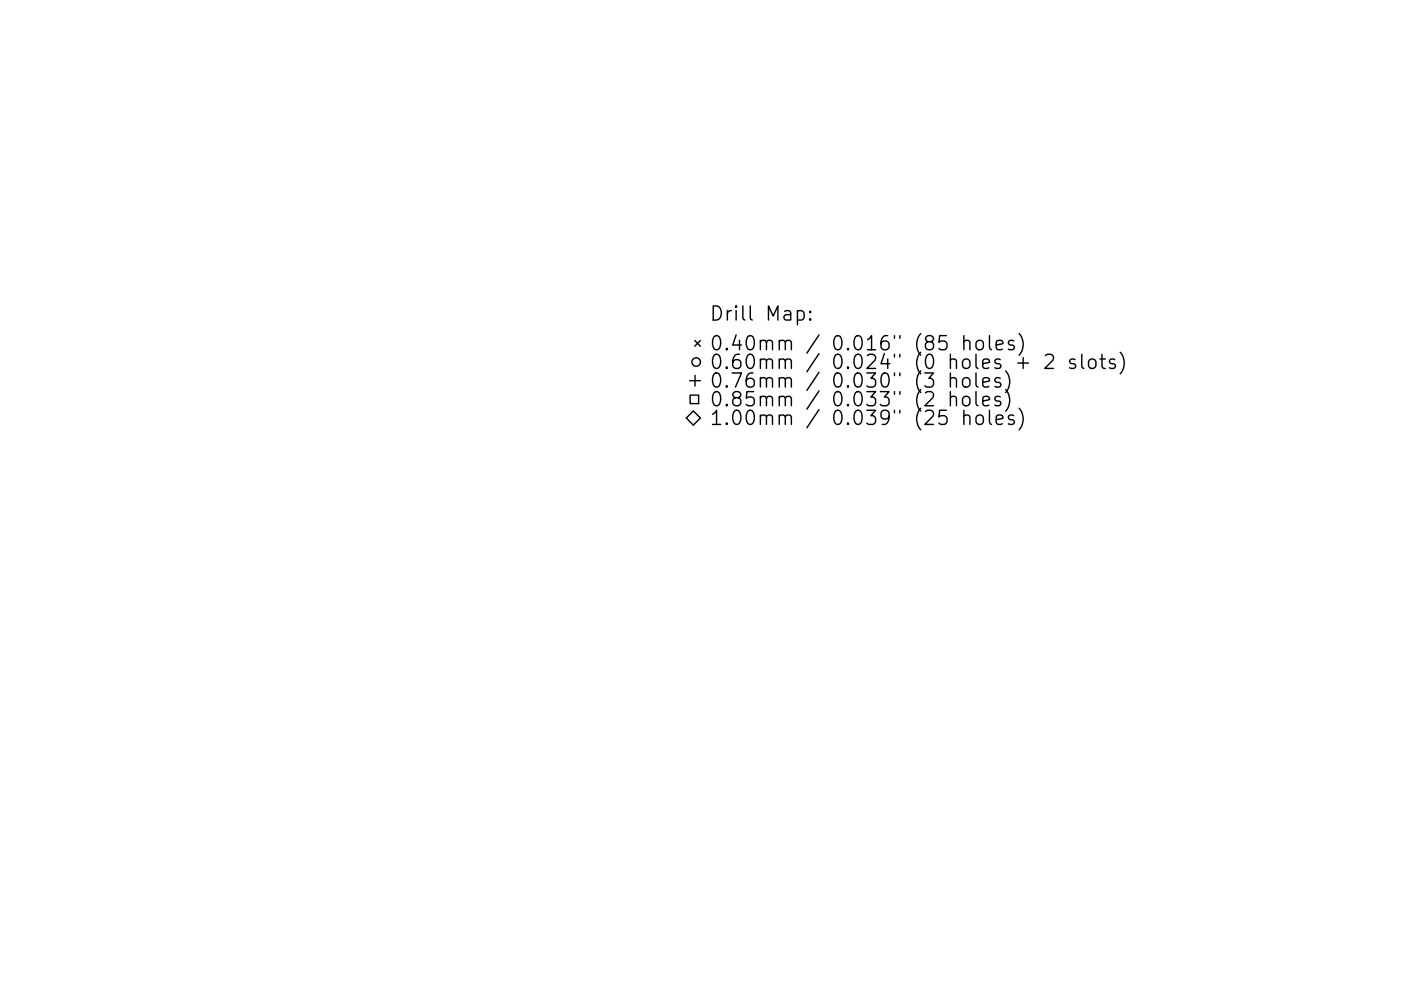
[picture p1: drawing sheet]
<svg xmlns="http://www.w3.org/2000/svg" width="297mm" height="210mm" viewBox="0 0 297 210" stroke-linecap="round" stroke-linejoin="round" font-family="sans-serif">
<g fill="none" stroke="#000" stroke-width=".3">
<path d="M147.3 72.3l1.2 1.2M147.4 79.6v2.3M148.5 72.3l-1.2 1.2M151.2 64.9a1.58 1.58 0 0 1 1.7 1 1.58 1.58 0 0 1-.5 1.9l-1.2 .1zM151.4 71.5a.72 .72 0 0 1 .7-.3 .72 .72 0 0 1 .5 .6 1.76 1.76 0 0 1-.5 2.4 .77 .77 0 0 1-.9-.6 2.56 2.56 0 0 1 .2-2.1zM151.4 79.4a.72 .72 0 0 1 .7-.3 .72 .72 0 0 1 .5 .6 1.76 1.76 0 0 1-.5 2.4 .77 .77 0 0 1-.9-.5 2.56 2.56 0 0 1 .2-2.2zM151.5 75.3a.71 .71 0 0 1 1.1 .4 1.76 1.76 0 0 1-.5 2.5 .77 .77 0 0 1-.9-.6 2.34 2.34 0 0 1 .3-2.3zM154.1 73.9l.1 .2-.1 .1-.2-.1 .2-.2v.3M154.1 77.9l.1 .1-.1 .2-.2-.2 .2-.1v.3M154.2 65.9v2M155.1 65.9a.77 .77 0 0 0-.9 .6M155.2 79.1h2l-1.3 3"/>
<path d="M156.1 64.9l-.2 .2 .2 .1 .1-.1-.1-.2v.3M156.1 71.1l-.7 2.1h1.8M156.1 65.9v2M156.8 75.2a1.19 1.19 0 0 0-1.4 1.3v1.1l.2 .4 .9 .2 .4-.3 .2-1-.3-.4-.9-.2-.5 .6M156.8 72.2v2M157.5 64.9v2.6l.4 .4M158.5 71.5a.72 .72 0 0 1 .7-.3 .72 .72 0 0 1 .6 .6 1.76 1.76 0 0 1-.6 2.4 .77 .77 0 0 1-.8-.6 2.56 2.56 0 0 1 .1-2.1zM158.5 75.5a.72 .72 0 0 1 .7-.3 .72 .72 0 0 1 .6 .5 1.76 1.76 0 0 1-.6 2.5 .77 .77 0 0 1-.8-.6 2.56 2.56 0 0 1 .1-2.1zM159.1 64.9v2.6l.4 .4M159.6 79.1a1.19 1.19 0 0 0-1.4 1.3v1.2l.3 .4 .9 .1 .4-.3 .1-1-.3-.4-.8-.1-.6 .5M161.2 72.5a.74 .74 0 0 1 1.3 .1v1.6M161.2 76.5a.75 .75 0 0 1 1.3 .1v1.6"/>
<path d="M161.2 72.2v2M161.2 76.2v2M162.5 72.6l.4-.4 .7 .2 .2 .2v1.6M162.5 76.6l.4-.4 .7 .1 .2 .3v1.6M162.9 67.9v-3l1 2.2 1-2.2v3M165.2 72.5a.74 .74 0 0 1 1.3 .1v1.6M165.2 76.5a.75 .75 0 0 1 1.3 .1v1.6M165.2 72.2v2M165.2 76.2v2M166.4 66.1l.2-.2 .9 .2 .1 .2v1.6M166.5 72.6l.4-.4 .7 .2 .2 .2v1.6M166.5 76.6l.4-.4 .7 .1 .2 .3v1.6"/>
<path d="M167.6 66.6l-1 .2a.59 .59 0 0 0-.4 .5 .59 .59 0 0 0 .4 .6l1-.1M169.1 66.1l.8-.2 .6 .6v.8l-.3 .5-.3 .1-.8-.1M169.1 65.9v3M171.8 67.6l.1 .2-.1 .1-.2-.1 .2-.2v.3M171.8 66.1l.1 .1-.1 .1-.2-.1 .2-.1v.2M173.6 71.1l-2.5 3.8M173.6 75l-2.5 3.9M173.6 79l-2.5 3.8M177.2 71.4a.71 .71 0 0 1 1.2 .4 1.76 1.76 0 0 1-.6 2.4 .77 .77 0 0 1-.9-.6 2.34 2.34 0 0 1 .3-2.2zM177.2 75.3a.71 .71 0 0 1 1.2 .4 1.76 1.76 0 0 1-.6 2.5 .77 .77 0 0 1-.9-.6 2.34 2.34 0 0 1 .3-2.3zM177.2 79.3a.71 .71 0 0 1 1.2 .4 1.76 1.76 0 0 1-.6 2.4 .77 .77 0 0 1-.9-.5 2.34 2.34 0 0 1 .3-2.3zM179.8 73.9l.1 .2-.1 .1-.2-.1 .2-.2v.3"/>
<path d="M179.8 77.9l.1 .1-.1 .2-.2-.2 .2-.1v.3M181.4 71.5a.72 .72 0 0 1 .7-.3 .72 .72 0 0 1 .5 .6 1.76 1.76 0 0 1-.5 2.4 .77 .77 0 0 1-.9-.6 2.56 2.56 0 0 1 .2-2.1zM181.4 79.4a.72 .72 0 0 1 .7-.3 .72 .72 0 0 1 .5 .6 1.76 1.76 0 0 1-.5 2.4 .77 .77 0 0 1-.9-.5 2.56 2.56 0 0 1 .2-2.2zM181.5 75.3a.71 .71 0 0 1 1.1 .4 1.76 1.76 0 0 1-.5 2.5 .77 .77 0 0 1-.9-.6 2.34 2.34 0 0 1 .3-2.3zM183.8 79.1h1.8l-1 1.2a.81 .81 0 0 1 1 .5v.8l-.2 .4-.3 .1h-.9l-.4-.3M183.9 72.1l.9-.9v3M183.9 75.5l.5-.3h.7a.81 .81 0 0 1 .4 1.3l-1.7 1.7h1.8M183.9 74.2h1.7M187.2 79.3a.71 .71 0 0 1 1.2 .4 1.76 1.76 0 0 1-.6 2.4 .77 .77 0 0 1-.9-.5 2.34 2.34 0 0 1 .3-2.3zM187.5 75l-.7 2.2h1.8M188.2 71.2a1.19 1.19 0 0 0-1.4 1.3v1.1l.3 .5 .8 .1 .5-.3 .1-1-.3-.4-.8-.1-.6 .5M188.2 76.2v2"/>
<path d="M189.6 71.2v.6M189.6 75.2v.5M189.6 79.1v.6M190.8 71.2v.6M190.8 75.2v.5M190.8 79.1v.6M195.2 70.8a3.4 3.4 0 0 0 0 4.6M195.2 74.7a3.4 3.4 0 0 0 0 4.6M195.2 78.7a3.4 3.4 0 0 0 0 4.6M196.1 79.1h1.8l-1 1.2a.81 .81 0 0 1 1 .5v.8l-.3 .4-.2 .1h-.9l-.4-.3M196.6 75.3a.71 .71 0 0 1 1.2 .4 1.76 1.76 0 0 1-.6 2.5 .77 .77 0 0 1-.8-.6 2.34 2.34 0 0 1 .2-2.3zM196.8 72.5l-.3-.1a.62 .62 0 0 1-.3-.7 .62 .62 0 0 1 .6-.5h.6l.4 .3a.61 .61 0 0 1 .1 .6 .61 .61 0 0 1-.5 .4h-.6l-.6 .6v.5l.6 .6 .8-.1 .3-.5v-.5l-.5-.6"/>
<path d="M200.6 71.2h-1.4l-.1 1.4 .4-.2 1 .1 .3 .4-.2 1-.4 .3h-.7l-.4-.3M201.5 76.5a.75 .75 0 0 1 1.3 .1v1.6M201.5 75.2v3M201.5 79.1v3M204.4 72.5a.74 .74 0 0 1 1.2 .1v1.6M204.4 76.3a.81 .81 0 0 1 1.2 .4v.9a.81 .81 0 0 1-.7 .6 .81 .81 0 0 1-.8-.6v-.9zM204.4 71.2v3M206.9 75.2v2.5l.5 .5M206.9 79.1v2.6l.5 .4M207.1 72.5a.81 .81 0 0 1 .8-.3 .81 .81 0 0 1 .6 .6v.8a.81 .81 0 0 1-.8 .6 .81 .81 0 0 1-.8-.6v-.8zM208.4 77.2l1.4-.3-.2-.6-.8-.1-.4 .4v1.1l.1 .3 .3 .2 .8-.2M209.8 71.2v2.6l.4 .4"/>
<path d="M211.2 73.2l1.4-.3-.1-.5-.9-.2-.4 .4v1.2l.2 .3 .2 .1 .9-.1M212.1 76.3l-.7-.1-.5 .4 .2 .4 1 .3 .1 .3-.1 .4-.3 .2-.9-.2M213.2 78.7a3.4 3.4 0 0 1 0 4.6M214.9 72.4l-.7-.2-.4 .4 .1 .5 1 .3 .2 .2-.2 .5-.3 .1-.8-.1M215.8 77h2.3M216.1 70.8a3.4 3.4 0 0 1 0 4.6M216.9 75.9v2.3M221.6 75.5l.5-.3h.7a.81 .81 0 0 1 .4 1.3l-1.7 1.7h1.9M227.9 76.3l-.7-.1-.4 .4 .1 .4 1 .3 .2 .3-.2 .4-.3 .2-.8-.2M229.4 75.2v2.5l.4 .5M231.1 76.3a.81 .81 0 0 1 1.3 .4v.9a.81 .81 0 0 1-.8 .6 .81 .81 0 0 1-.8-.6v-.9zM233.2 76.2h1.2"/>
<path d="M233.6 75.2v2.5l.2 .3 .6 .2M236.4 76.3l-.8-.1-.4 .4 .2 .4 1 .3 .1 .3-.1 .4-.3 .2-.9-.2M237.5 74.7a3.4 3.4 0 0 1 0 4.6M145.5 88.7l1.5-1.5 1.5 1.5-1.5 1.5zM146.2 80.8h2.3M146.3 83.8h1.8v1.8h-1.8zM151.1 87.9l.8-.9v3M151.1 90h1.7M151.5 83.2a.71 .71 0 0 1 1.1 .5 1.76 1.76 0 0 1-.5 2.4 .77 .77 0 0 1-.9-.6 2.34 2.34 0 0 1 .3-2.3zM154.1 81.8l.1 .2-.1 .1-.2-.1 .2-.2v.3M154.1 85.8l.1 .1-.1 .2-.2-.2 .2-.1v.3M154.1 89.8l.1 .1-.1 .1-.2-.1 .2-.1v.2"/>
<path d="M155.6 87.3a.72 .72 0 0 1 .8-.2 .72 .72 0 0 1 .5 .5 1.76 1.76 0 0 1-.5 2.4 .77 .77 0 0 1-.9-.5 2.56 2.56 0 0 1 .1-2.2zM155.9 84.4l-.3-.2a.62 .62 0 0 1-.2-.6 .62 .62 0 0 1 .5-.5l.9 .1a.62 .62 0 0 1 .3 .7 .62 .62 0 0 1-.6 .5l-.9 .1-.2 .4 .1 .9 .4 .3 .9-.2 .3-.4v-.6l-.6-.5M158.5 87.3a.72 .72 0 0 1 .7-.2 .72 .72 0 0 1 .6 .5 1.76 1.76 0 0 1-.6 2.4 .77 .77 0 0 1-.8-.5 2.56 2.56 0 0 1 .1-2.2zM159.8 83.1h-1.4l-.2 1.4 .4-.3 1 .2 .3 .4-.1 1-.4 .3h-.8l-.4-.3M161.2 80.4a.74 .74 0 0 1 1.3 .2v1.5M161.2 84.4a.75 .75 0 0 1 1.3 .1v1.6M161.2 88.3a.75 .75 0 0 1 1.3 .2v1.5M161.2 80.1v2M161.2 84.1v2M161.2 88v2M162.5 80.6l.4-.5 .7 .2 .2 .3v1.5M162.5 84.5l.4-.4 .7 .1 .2 .3v1.6"/>
<path d="M162.5 88.5l.4-.5 .7 .2 .2 .3v1.5M165.2 80.4a.74 .74 0 0 1 1.3 .2v1.5M165.2 84.4a.75 .75 0 0 1 1.3 .1v1.6M165.2 88.3a.75 .75 0 0 1 1.3 .2v1.5M165.2 80.1v2M165.2 84.1v2M165.2 88v2M166.5 80.6l.4-.5 .7 .2 .2 .3v1.5M166.5 84.5l.4-.4 .7 .1 .2 .3v1.6M166.5 88.5l.4-.5 .7 .2 .2 .3v1.5M173.6 82.9l-2.5 3.9M173.6 86.9l-2.5 3.9"/>
<path d="M177.2 83.2a.71 .71 0 0 1 1.2 .5 1.76 1.76 0 0 1-.6 2.4 .77 .77 0 0 1-.9-.6 2.34 2.34 0 0 1 .3-2.3zM177.2 87.2a.71 .71 0 0 1 1.2 .4 1.76 1.76 0 0 1-.6 2.4 .77 .77 0 0 1-.9-.5 2.34 2.34 0 0 1 .3-2.3zM179.8 81.8l.1 .2-.1 .1-.2-.1 .2-.2v.3M179.8 85.8l.1 .1-.1 .2-.2-.2 .2-.1v.3M179.8 89.8l.1 .1-.1 .1-.2-.1 .2-.1v.2M181.4 87.3a.72 .72 0 0 1 .7-.2 .72 .72 0 0 1 .5 .5 1.76 1.76 0 0 1-.5 2.4 .77 .77 0 0 1-.9-.5 2.56 2.56 0 0 1 .2-2.2zM181.5 83.2a.71 .71 0 0 1 1.1 .5 1.76 1.76 0 0 1-.5 2.4 .77 .77 0 0 1-.9-.6 2.34 2.34 0 0 1 .3-2.3zM183.8 83.1h1.8l-1 1.1a.81 .81 0 0 1 1 .6v.7l-.2 .4-.3 .2h-.9l-.4-.3M183.8 87h1.8l-1 1.2a.81 .81 0 0 1 1 .6v.7l-.2 .4-.3 .1h-.9l-.4-.2M186.6 83.1h1.9l-1 1.1a.81 .81 0 0 1 1 .6v.7l-.3 .4-.3 .2h-.8l-.5-.3M188.5 88.3l-.6 .6-.8-.1-.3-.5v-.7l.3-.4 .8-.2 .5 .3a1.99 1.99 0 0 1-.8 2.7h-.5M189.6 83.1v.6"/>
<path d="M189.6 87v.6M190.8 83.1v.6M190.8 87v.6M195.2 82.7a3.4 3.4 0 0 0 0 4.5M195.2 86.6a3.4 3.4 0 0 0 0 4.6M196.2 83.4l.4-.3h.8a.81 .81 0 0 1 .4 1.3l-1.7 1.7h1.8M196.2 87.3l.4-.3h.8a.81 .81 0 0 1 .4 1.3l-1.7 1.7h1.8M200.6 87h-1.4l-.1 1.5 .4-.3 1 .1 .3 .5-.2 1-.4 .2h-.7l-.4-.2M201.5 80.4a.74 .74 0 0 1 1.3 .2v1.5M201.5 84.4a.75 .75 0 0 1 1.3 .1v1.6M201.5 83.1v3M204.2 80.4a.81 .81 0 0 1 .8-.3 .81 .81 0 0 1 .6 .6v.9a.81 .81 0 0 1-.7 .6 .81 .81 0 0 1-.8-.6v-.9z"/>
<path d="M204.4 84.2a.81 .81 0 0 1 1.2 .5v.8a.81 .81 0 0 1-.7 .6 .81 .81 0 0 1-.8-.6v-.8zM204.4 88.3a.75 .75 0 0 1 1.2 .2v1.5M204.4 87v3M206.9 83.1v2.6l.5 .4M207.1 88.3a.81 .81 0 0 1 .8-.3 .81 .81 0 0 1 .6 .6v.9a.81 .81 0 0 1-.8 .6 .81 .81 0 0 1-.8-.6v-.9zM208.4 81.1l1.4-.3-.2-.5-.8-.2-.4 .5v1.1l.1 .3 .3 .1 .8-.1M208.4 85.1l1.4-.3-.2-.6-.8-.1-.4 .4v1.2l.1 .2 .3 .2 .8-.2M209.8 87v2.6l.4 .4M211.2 89l1.4-.2-.1-.6-.9-.2-.4 .5v1.1l.2 .3 .2 .1 .9-.1M212.1 80.3l-.7-.2-.5 .5 .2 .4 1 .3 .1 .3-.1 .4-.3 .1-.9-.1M212.1 84.2l-.7-.1-.5 .4 .2 .4 1 .3 .1 .3-.1 .4-.3 .2-.9-.2M213.2 82.7a3.4 3.4 0 0 1 0 4.5"/>
<path d="M214.9 88.2l-.7-.2-.4 .5 .1 .4 1 .3 .2 .3-.2 .4-.3 .1-.8-.1M216.1 86.6a3.4 3.4 0 0 1 0 4.6"/>
<circle cx="147.6" cy="76.8" r=".9"/>
</g>
</svg>
